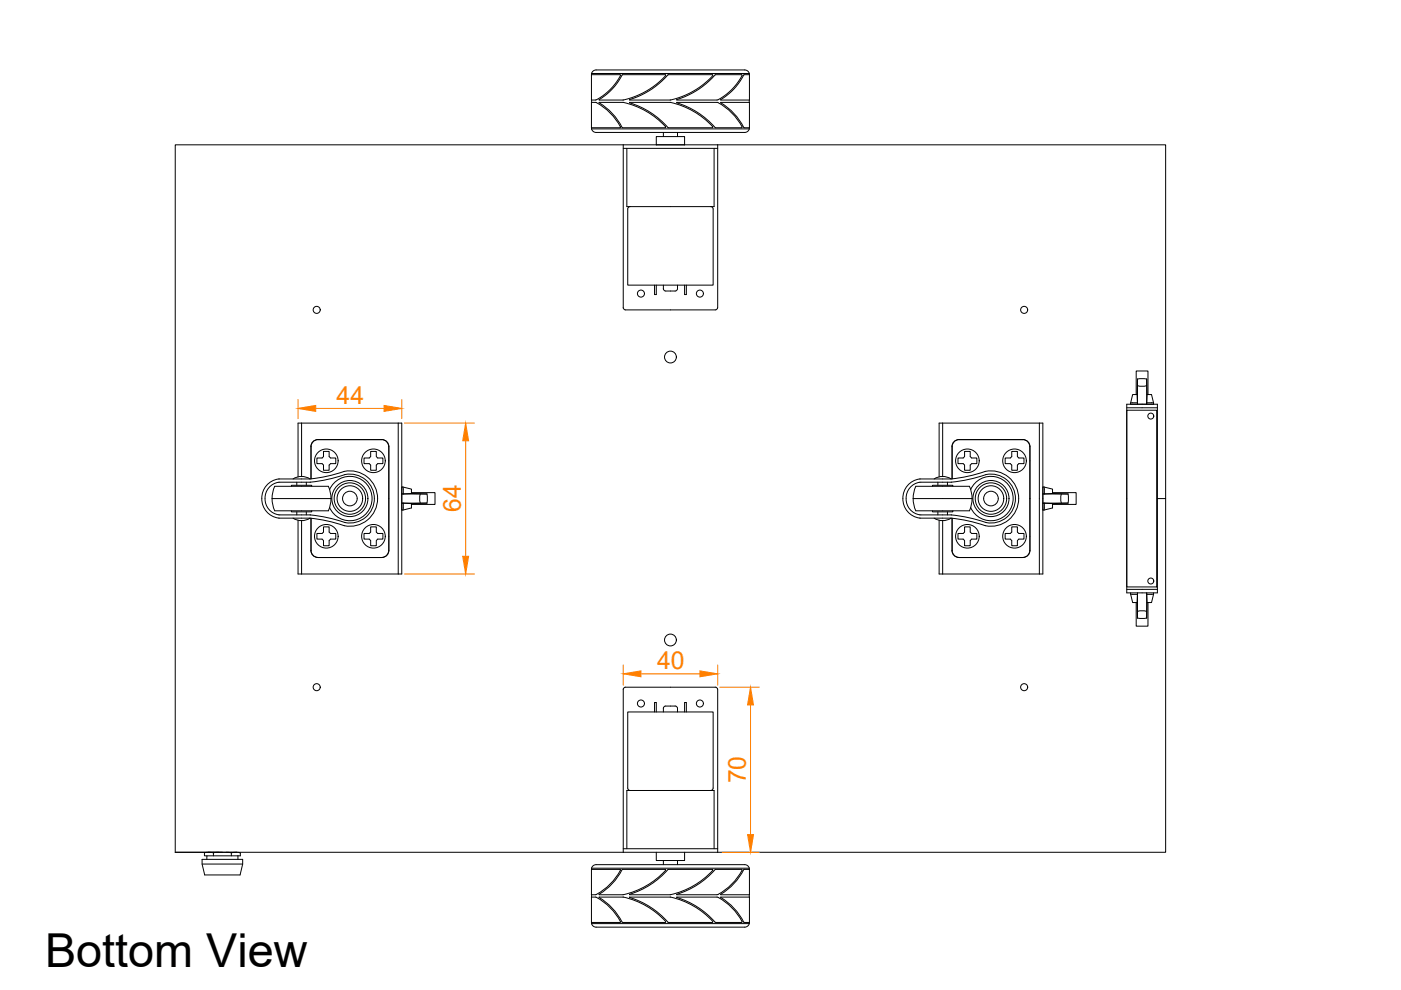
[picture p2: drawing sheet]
<svg xmlns="http://www.w3.org/2000/svg" width="297mm" height="210mm" viewBox="0 0 297 210" stroke-linecap="round" stroke-linejoin="round" font-family="sans-serif">
<defs><g id="words">
<text font-size="9.9" x="9.5" y="205.1">Bottom View</text>
<g font-size="5.2" fill="#ff7f00">
<text x="71.4" y="85.7">44</text>
<text x="97.7" y="108.6" transform="rotate(-90 97.7 108.6)">64</text>
<text x="139.3" y="141.9">40</text>
<text x="158.1" y="166.1" transform="rotate(-90 158.1 166.1)">70</text>
</g>
</g></defs>
<!-- layer: 0 -->
<g fill="none" stroke="#000" stroke-width=".21">
<path d="M125.4 15.8l6.1 .1a7 7 0 0 1-2.6 3.6l-1.8 1.3-.9 .4M125.4 15.8v5.4M125.4 15.6v.2M125.4 15.6h33.5M126.4 14.8a1 1 0 0 0-1 .8M126.4 14.8h31.5a1 1 0 0 1 1 .8M132 15.8l-.1 .1a13.6 13.6 0 0 1-4.9 5.3h5.1a16.3 16.3 0 0 0 9-5.3l-9.1-.1M158.9 15.6v.2M158.9 15.8l-1.2 .1a13.4 13.4 0 0 1-4.9 5.3M158.9 15.8v5.4M125.4 21.2v.5M125.4 27.1v.2"/>
<path d="M125.4 21.2h.8M125.4 27.3a1 1 0 0 0 1 .8M125.4 27.3h33.5M126.2 21.7a11 11 0 0 1 5.3 5.4h-6.1M126.2 21.7h-.8v5.4M132.1 21.7a16.6 16.6 0 0 1 9 5.3l-9.1 .1M132.1 21.7h-5.1a14.3 14.3 0 0 1 5 5.4M132.1 30.7h-94.9v150h115M132.1 30.7l.1 34.8 .4 .2h19.1l.2-.1 .3-.4v-34.5M132.1 30.7h20.1M132.1 31.5h20.1M132.9 31.5v12.3h18.5v-12.3"/>
<path d="M133.5 21.1a18.1 18.1 0 0 0 8.2-5.3l9.4 .1a16.5 16.5 0 0 1-9 5.3zM139.1 30.7v-1.7h6v1.7M140.6 28.1v.9M142.1 21.7a16.5 16.5 0 0 1 9 5.3l-9.4 .1a18.6 18.6 0 0 0-8.2-5.3l8.6-.1M143.6 28.1v.9M152 21.7l.3 .1M152 21.7l-8.5 .1a18.7 18.7 0 0 1 8.2 5.3h5.6a7.7 7.7 0 0 0-3-4l-2-1.3M152.2 30.7h94.9v150h-94.9M152.3 21.1l-8.8 .1a18.6 18.6 0 0 0 8.2-5.4l5.6 .1a9.6 9.6 0 0 1-3.8 4.5l-1.2 .7M152.8 21.7a14.1 14.1 0 0 1 5 5.4h1.1M152.8 21.7h6.1v5.4M152.8 21.2h6.1"/>
<path d="M158.9 27.3a1 1 0 0 1-1 .8h-31.5M158.9 27.1v.2M158.9 21.2v.5M133.6 43.8l-.4 .2-.1 .3v16.2h18.1v-16.2M150.7 43.8l.4 .2 .1 .3M138.8 60.5v2h.3v-2M140.6 60.5v.7M143.6 60.5v1l-.5 .2h-2l-.2-.1-.3-.4M145.1 60.5v2h.4v-2M63.9 89.7v11.3M67.4 93.2a1.5 1.5 0 0 0-1.5 1.5v6.8M67.4 93.2h13.5"/>
<path d="M68.6 95.7h1.2v1.1l.3 .3h1.1v1.2h-1.1l-.3 .3v1.1h-1.2v-1.1l-.3-.3h-1.1v-1.2h1.1l.3-.3zM77.2 97.1h1.1l.3-.3v-1.1h1.2v1.1l.3 .3h1.1v1.2h-1.1l-.3 .3v1.1h-1.2v-1.1l-.3-.3h-1.1zM80.9 93.2a1.5 1.5 0 0 1 1.5 1.5v22a1.52 1.52 0 0 1-1.5 1.5h-13.5a1.52 1.52 0 0 1-1.5-1.5v-6.8M84.4 89.7v32M199.9 89.7v11.3l-1.2 .2-.6 .3M203.3 93.2a1.5 1.5 0 0 0-1.4 1.5v6.8M203.4 93.2h13.5M204.5 95.7h1.2v1.1l.3 .3h1.1v1.2h-1.1l-.3 .3v1.1h-1.2v-1.1l-.3-.3h-1.1v-1.2h1.1l.3-.3zM214.5 95.7h1.2v1.1l.3 .3h1.1v1.2h-1.1l-.3 .3v1.1h-1.2v-1.1l-.3-.3h-1.1v-1.2h1.1l.3-.3zM216.9 93.2a1.5 1.5 0 0 1 1.5 1.5M218.4 94.7v22M220.4 89.7v32"/>
<path d="M238.9 87h6.3v37.4h-6.3zM238.9 85.7h6.5v40h-6.5zM238.9 86.5h6.5M239.7 85.5v.2M240.9 83.7h-.8l-.4 1.8M240.9 83.7v-5h2.5v5M240.9 83.7h.2M241.2 85.4l-1.5 .1M241.2 81.8l1.1 .1 .8-.1M241.2 80.4h1.9M241.2 80.4v5.3zM243.1 80.4v5.3l.1-2"/>
<path d="M243.1 80.4l.1 3.3M243.1 85.4l1.5 .1M243.2 83.7h.9l.5 1.8M244.6 85.5v.2M57.2 103.2a3.2 3.2 0 0 1 2.1-1h6.5a33.3 33.3 0 0 0 7.4-1.6 5.2 5.2 0 0 1 6.2 5.6 5.2 5.2 0 0 1-7.1 4.3 32.4 32.4 0 0 0-6.6-1.3h-6.4a3.5 3.5 0 0 1-3-2.4 3.5 3.5 0 0 1 .9-3.6zM57.7 105.7h12.5M57.7 105.7l.2 1.6 .3 1h11.4M61.8 103.1v-.2h4.3v.2M61.8 108.3v.2h4.3v-.2M62.1 109.9l.7 .3 1.1 .2M62.9 102.2v.7M62.9 108.5v.7"/>
<path d="M63.2 101.1v-11.4h22v32h-22v-11.4M63.9 101l1.1 .2 .7 .3M63.9 101l-1.1 .2-.7 .3M63.9 110.4v11.3M64.9 102.2v.7M64.9 108.5v.7M65.7 101.5a32.5 32.5 0 0 0 7.3-1.6 5.9 5.9 0 0 1 7 6.3 5.9 5.9 0 0 1-7.9 5 31.8 31.8 0 0 0-6.4-1.3M65.7 109.9l-.7 .3-1.1 .2M65.7 101.6h-6.4a4.2 4.2 0 0 0-3.8 4.1 4.2 4.2 0 0 0 3.8 4.2h6.4M67.2 113.1h1.1l.3-.3v-1.1h1.2v1.1l.3 .3h1.1v1.2h-1.1l-.3 .3v1.1h-1.2v-1.1l-.3-.3h-1.1zM69.6 103.1l.4 1 .2 1.6M69.6 103.1h-11.4l-.3 1-.2 1.6"/>
<path d="M69.9 103.8a4.7 4.7 0 0 1 7.2-1.8 4.7 4.7 0 0 1 0 7.4 4.7 4.7 0 0 1-7.2-1.8M70.2 105.7l-.2 1.6-.4 1M77.2 113.1h1.1l.3-.3v-1.1h1.2v1.1l.3 .3h1.1v1.2h-1.1l-.3 .3v1.1h-1.2v-1.1l-.3-.3h-1.1zM85.2 108.1h.2M85.2 104.7h5.3zM85.2 106.7h5.3zM85.4 103.3l.1 1.4M85.4 103.3h-.2M85.4 103.3l1.8 .4v.8M85.5 106.7l-.1 1.4M87.2 104.5h5v2.4h-5M87.2 104.5v.1"/>
<path d="M87.2 106.8v.9l-1.8 .4M89.1 104.7l-.1 .8 .1 1.2M90.5 104.7v2M193.6 105.7h12.5M193.6 105.7l.2-1.6 .4-1h11.3l.5 1.5 .1 1.1M193.6 105.7l.2 1.6 .4 1h11.3l.5-1.5 .1-1.1M197.7 103.1v-.2h4.3v.2M197.7 108.3v.2h4.3v-.2M198.1 109.9l.6 .3 1.2 .2v11.3M198.8 102.2v.7M198.8 108.5v.7M199.1 101.1v-11.4h22v32h-22v-11.4"/>
<path d="M199.8 101l1.2 .2 .6 .3M200.9 102.2v.7M200.9 108.5v.7M201.6 101.5a32.5 32.5 0 0 0 7.3-1.6 5.9 5.9 0 0 1 7.1 6.3 5.9 5.9 0 0 1-8 5 31.8 31.8 0 0 0-6.4-1.3M201.6 109.9l-.6 .3-1.2 .2M201.7 101.6h-6.5a4.2 4.2 0 0 0-3.8 4.1 4.2 4.2 0 0 0 3.8 4.2h6.5M201.7 102.2h.1a33.3 33.3 0 0 0 7.3-1.6 5.2 5.2 0 0 1 6.2 5.6 5.2 5.2 0 0 1-7.1 4.3 32.4 32.4 0 0 0-6.5-1.3M201.7 102.2h-6.5a3.5 3.5 0 0 0-3.1 3.5 3.5 3.5 0 0 0 3.1 3.5h6.5M201.9 109.9v6.8a1.5 1.5 0 0 0 1.4 1.5M203.1 113.1h1.1l.3-.3v-1.1h1.2v1.1l.3 .3h1.1v1.2h-1.1l-.3 .3v1.1h-1.2v-1.1l-.3-.3h-1.1zM205.8 103.8a4.7 4.7 0 0 1 7.2-1.8 4.7 4.7 0 0 1 0 7.4 4.7 4.7 0 0 1-7.2-1.8M213.1 113.1h1.1l.3-.3v-1.1h1.2v1.1l.3 .3h1.1v1.2h-1.1l-.3 .3v1.1h-1.2v-1.1l-.3-.3h-1.1z"/>
<path d="M218.4 116.7a1.5 1.5 0 0 1-1.5 1.5h-13.5M221.1 108.1h.2M221.1 104.7h5.3zM221.1 106.7h5.3zM221.3 103.3l.1 1.4M221.3 103.3h-.2M221.4 103.3l1.8 .4v.8M221.4 106.7l-.1 1.4M223.2 104.5h5v2.4h-5M223.2 104.5v.1M223.2 106.8v.9l-1.8 .4M225 104.7l-.1 .8 .1 1.2"/>
<path d="M226.4 104.7v2M245.4 105.7h1.7M238.9 125h6.5M239.7 125.9l.4 .1M239.7 126l.4 1.8h.8M239.7 125.7v.2M240.1 126h1.1M240.9 127.8v5h2.5v-5M240.9 127.8h.2M241.2 129.6l1.1-.1 .8 .1M241.2 131h1.9M241.2 125.7v5.3z"/>
<path d="M243.1 126h1M243.2 127.8l-.1-2.1v5.3M243.2 127.8l-.1 3.2M244.6 125.7v.2M244.6 125.9l-.5 .1M244.6 126l-.5 1.8h-.9M138.8 151v-2h.3v2M140.6 150.2l.3-.4 .2-.1h2l.5 .2v1.1M140.6 150.2v.8M145.1 151v-2h.4v2M132.1 180h20.1M132.9 180v-12.4h18.5v12.4"/>
<path d="M151.2 167.1l-.3 .4-.2 .1M151.2 167.1v-16.1h-18.1v16.1l.1 .3 .4 .2M42.8 182.2h8.7v1l-.6 2.3h-7.5l-.6-2.3zM42.8 183.2h8.7M43.3 180.9v.6h.6M45.3 181.5v-.8h3.8v.8M46.3 180.7h-2.4l-.6 .2M47.9 180.7h2.5l.5 .2M50.4 181.5h-6.5v.7M50.4 181.5v.7M51 180.9v.6h-.6M125.4 189.7v.5"/>
<path d="M125.4 195.6v.2M125.4 190.2v5.4M125.4 190.2h.8M125.4 189.7h.8M125.4 184.1v.2M125.4 184.1h33.5M126.2 190.2l.3 .1M126.4 196.6a.98 .98 0 0 1-1-.8h33.5a1 1 0 0 1-1 .8h-31.5M126.4 183.3a1 1 0 0 0-1 .8M126.4 183.3h31.5a1 1 0 0 1 1 .8M126.5 190.3a11 11 0 0 1 5 5.3h-6.1M131.4 184.3h.1a11 11 0 0 1-5.3 5.4"/>
<path d="M131.5 184.3h-6.1v5.4M132 184.3a14.6 14.6 0 0 1-5 5.4h5.1a16.4 16.4 0 0 0 9-5.3l-.1-.1M132 184.3h9M132.1 180.7l.1-34.8 .4-.2h19.1l.2 .1 .3 .4v34.5M132.2 190.2h-5.2a14.5 14.5 0 0 1 5 5.4M132.2 190.2a16.4 16.4 0 0 1 8.9 5.3l-9.1 .1M139.1 180.7v1.7h6v-1.7M140.6 182.4v.9M141.7 184.3a18.6 18.6 0 0 1-8.2 5.4h8.6a16.3 16.3 0 0 0 9-5.3l-.1-.1M141.7 184.3h9.3M142.2 190.2a16.3 16.3 0 0 1 8.9 5.3l-9.4 .1a18.5 18.5 0 0 0-8.2-5.4h8.7M143.6 182.4v.9"/>
<path d="M151.7 184.3a18.6 18.6 0 0 1-8.2 5.4l8.8-.1M151.7 184.3h5.5M152.3 190.3l-8.8-.1a18.6 18.6 0 0 1 8.2 5.4h5.6a7.7 7.7 0 0 0-3-4l-2-1.3M152.8 190.2a14.2 14.2 0 0 1 5 5.4h1.1M152.8 190.2h6.1M152.8 189.7h6.1M157.2 184.3h.1a7.7 7.7 0 0 1-3 4l-2 1.3M157.8 184.3a14.3 14.3 0 0 1-5 5.4M157.8 184.3h1.1v5.4M158.9 184.1v.2M158.9 195.6v.2M158.9 190.2v5.4"/>
<path d="M158.9 189.7v.5"/>
<circle cx="67.1" cy="65.7" r=".75"/>
<circle cx="135.9" cy="62.2" r=".75"/>
<circle cx="142.1" cy="75.7" r="1.25"/>
<circle cx="148.4" cy="62.2" r=".75"/>
<circle cx="217.1" cy="65.7" r=".75"/>
<circle cx="69.2" cy="97.7" r="2.5"/>
<circle cx="79.2" cy="97.7" r="2.5"/>
<circle cx="205.1" cy="97.7" r="2.5"/>
<circle cx="215.1" cy="97.7" r="2.5"/>
<circle cx="244" cy="88.2" r=".63"/>
<circle cx="69.2" cy="113.7" r="2.5"/>
<circle cx="74.2" cy="105.7" r="3.8"/>
<circle cx="74.2" cy="105.7" r="3.3"/>
<circle cx="74.2" cy="105.7" r="2.71"/>
<circle cx="74.2" cy="105.7" r="1.55"/>
<circle cx="79.2" cy="113.7" r="2.5"/>
<circle cx="205.1" cy="113.7" r="2.5"/>
<circle cx="210.1" cy="105.7" r="3.8"/>
<circle cx="210.1" cy="105.7" r="3.3"/>
<circle cx="210.1" cy="105.7" r="2.71"/>
<circle cx="210.1" cy="105.7" r="1.55"/>
<circle cx="215.1" cy="113.7" r="2.5"/>
<circle cx="142.1" cy="135.7" r="1.25"/>
<circle cx="244" cy="123.2" r=".63"/>
<circle cx="67.1" cy="145.7" r=".75"/>
<circle cx="135.9" cy="149.2" r=".75"/>
<circle cx="148.4" cy="149.2" r=".75"/>
<circle cx="217.1" cy="145.7" r=".75"/>
</g>
<!-- layer: Dimensions -->
<path d="M63.2 84.7v4.1M66.9 86.6h14.5M85.2 84.7v4.1M85.8 89.7h14.8M98.7 93.5v24.5M85.8 121.7h14.8M132.1 141v4.3M135.9 142.9h12.5M152.2 141v4.3M152.6 145.7h8.4M159.1 149.5v27.5M153.1 180.7h7.9" fill="none" stroke="#ff7f00" stroke-width=".21"/>
<g fill="#ff7f00" stroke="#ff7f00" stroke-width=".21">
<path d="M132.1 142.9l3.8-.7v1.3z"/>
<path d="M148.4 142.2l3.8 .7-3.8 .6z"/>
<path d="M159.1 145.7l.7 3.8h-1.3z"/>
<path d="M158.5 177h1.3l-.7 3.7z"/>
<path d="M63.2 86.6l3.7-.6v1.2z"/>
<path d="M81.4 86l3.8 .6-3.8 .6z"/>
<path d="M98.7 89.7l.7 3.8h-1.3z"/>
<path d="M98.1 118h1.3l-.7 3.7z"/>
</g>
<use href="#words"/>
</svg>
